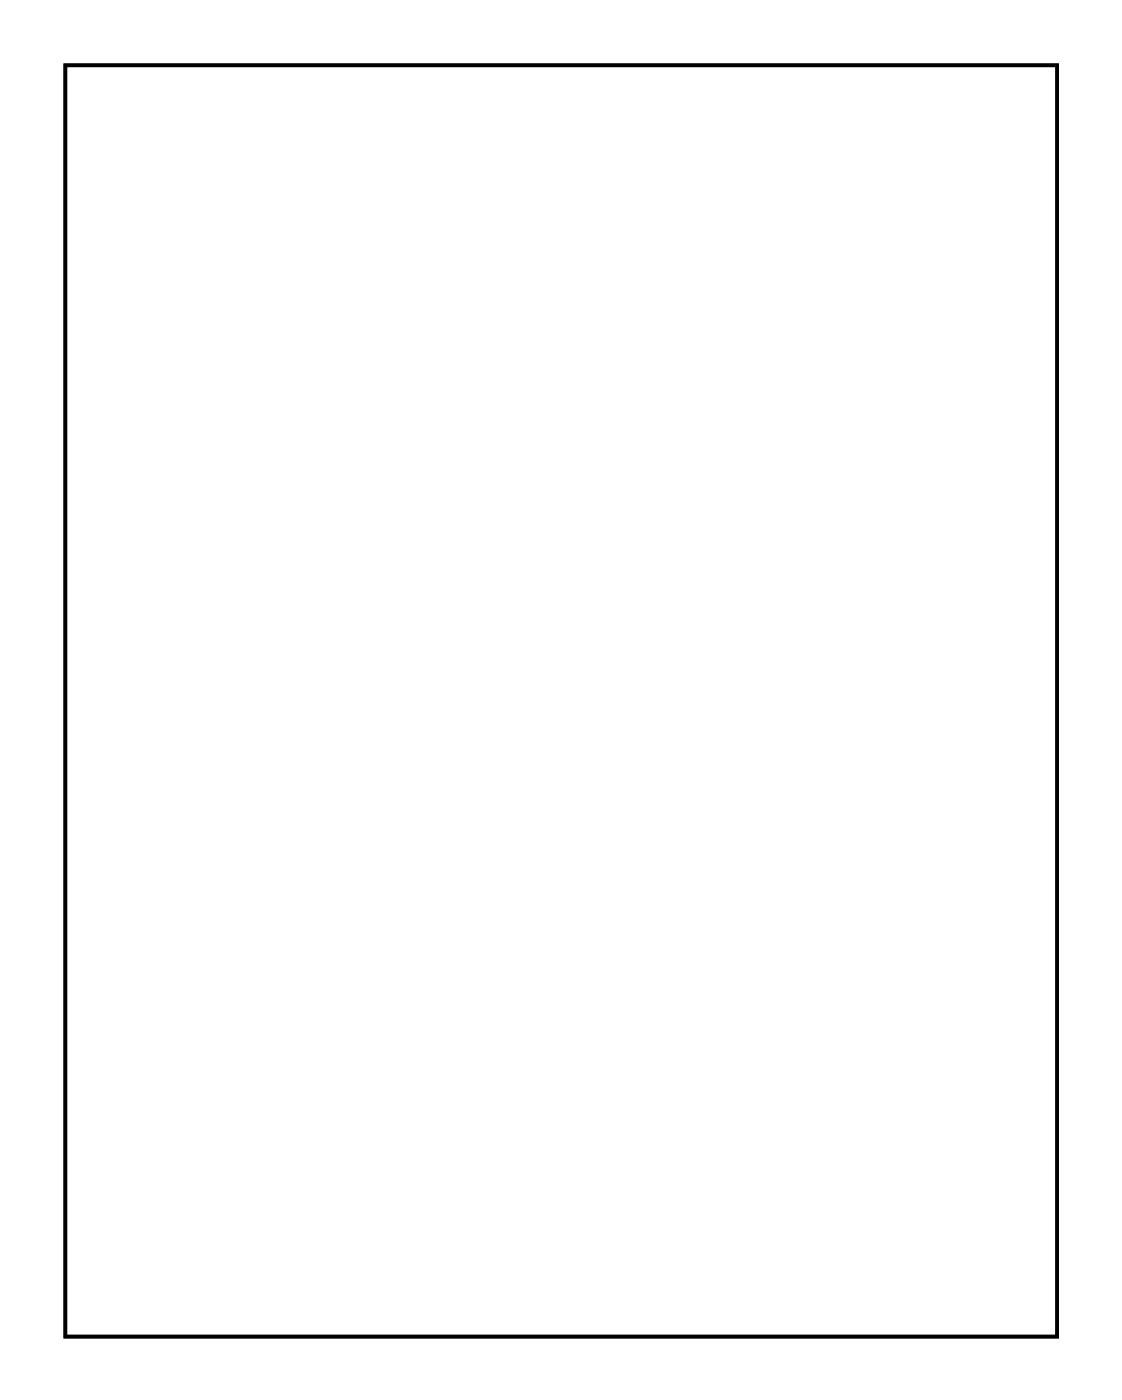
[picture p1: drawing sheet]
<svg xmlns="http://www.w3.org/2000/svg" width="62mm" height="78mm" viewBox="0 0 62 78" stroke-linecap="round" stroke-linejoin="round" font-family="sans-serif">
<path d="M3.6 3.6h55.2v70.8h-55.2z" fill="none" stroke="#000" stroke-width=".2"/>
<path d="M3.6 3.6h55.2v70.8h-55.2zM3.6 3.6v70.8h55.2v-70.8z" fill="#000"/>
<circle cx="28.4" cy="42.6" r=".45" fill="#fff"/>
<circle cx="28.4" cy="42.6" r=".45" fill="none" stroke="#fff" stroke-width=".58"/>
<circle cx="51.2" cy="47.7" r=".45" fill="#fff"/>
<circle cx="51.2" cy="47.7" r=".45" fill="none" stroke="#fff" stroke-width=".58"/>
<circle cx="51.2" cy="45.1" r=".45" fill="#fff"/>
<circle cx="51.2" cy="45.1" r=".45" fill="none" stroke="#fff" stroke-width=".58"/>
<circle cx="51.2" cy="42.6" r=".45" fill="#fff"/>
<circle cx="51.2" cy="42.6" r=".45" fill="none" stroke="#fff" stroke-width=".58"/>
<circle cx="51.2" cy="40" r=".45" fill="#fff"/>
<circle cx="51.2" cy="40" r=".45" fill="none" stroke="#fff" stroke-width=".58"/>
<circle cx="51.2" cy="37.5" r=".45" fill="#fff"/>
<circle cx="51.2" cy="37.5" r=".45" fill="none" stroke="#fff" stroke-width=".58"/>
<circle cx="28.4" cy="45.1" r=".45" fill="#fff"/>
<circle cx="28.4" cy="45.1" r=".45" fill="none" stroke="#fff" stroke-width=".58"/>
<circle cx="28.4" cy="47.7" r=".45" fill="#fff"/>
<circle cx="28.4" cy="47.7" r=".45" fill="none" stroke="#fff" stroke-width=".58"/>
<circle cx="28.4" cy="40" r=".45" fill="#fff"/>
<circle cx="28.4" cy="40" r=".45" fill="none" stroke="#fff" stroke-width=".58"/>
<circle cx="51.2" cy="35" r=".45" fill="#fff"/>
<circle cx="51.2" cy="35" r=".45" fill="none" stroke="#fff" stroke-width=".58"/>
<circle cx="51.2" cy="32.4" r=".45" fill="#fff"/>
<circle cx="51.2" cy="32.4" r=".45" fill="none" stroke="#fff" stroke-width=".58"/>
<circle cx="51.2" cy="29.9" r=".45" fill="#fff"/>
<circle cx="51.2" cy="29.9" r=".45" fill="none" stroke="#fff" stroke-width=".58"/>
<circle cx="51.2" cy="27.4" r=".45" fill="#fff"/>
<circle cx="51.2" cy="27.4" r=".45" fill="none" stroke="#fff" stroke-width=".58"/>
<circle cx="51.2" cy="24.8" r=".45" fill="#fff"/>
<circle cx="51.2" cy="24.8" r=".45" fill="none" stroke="#fff" stroke-width=".58"/>
<circle cx="51.2" cy="22.3" r=".45" fill="#fff"/>
<circle cx="51.2" cy="22.3" r=".45" fill="none" stroke="#fff" stroke-width=".58"/>
<circle cx="51.2" cy="19.8" r=".45" fill="#fff"/>
<circle cx="51.2" cy="19.8" r=".45" fill="none" stroke="#fff" stroke-width=".58"/>
<circle cx="51.2" cy="17.2" r=".45" fill="#fff"/>
<circle cx="51.2" cy="17.2" r=".45" fill="none" stroke="#fff" stroke-width=".58"/>
<circle cx="51.2" cy="14.7" r=".45" fill="#fff"/>
<circle cx="51.2" cy="14.7" r=".45" fill="none" stroke="#fff" stroke-width=".58"/>
<circle cx="51.2" cy="12.1" r=".45" fill="#fff"/>
<circle cx="51.2" cy="12.1" r=".45" fill="none" stroke="#fff" stroke-width=".58"/>
<circle cx="28.4" cy="29.9" r=".45" fill="#fff"/>
<circle cx="28.4" cy="29.9" r=".45" fill="none" stroke="#fff" stroke-width=".58"/>
<circle cx="28.4" cy="27.4" r=".45" fill="#fff"/>
<circle cx="28.4" cy="27.4" r=".45" fill="none" stroke="#fff" stroke-width=".58"/>
<circle cx="28.4" cy="24.8" r=".45" fill="#fff"/>
<circle cx="28.4" cy="24.8" r=".45" fill="none" stroke="#fff" stroke-width=".58"/>
<circle cx="28.4" cy="22.3" r=".45" fill="#fff"/>
<circle cx="28.4" cy="22.3" r=".45" fill="none" stroke="#fff" stroke-width=".58"/>
<circle cx="28.4" cy="19.8" r=".45" fill="#fff"/>
<circle cx="28.4" cy="19.8" r=".45" fill="none" stroke="#fff" stroke-width=".58"/>
<circle cx="28.4" cy="17.2" r=".45" fill="#fff"/>
<circle cx="28.4" cy="17.2" r=".45" fill="none" stroke="#fff" stroke-width=".58"/>
<circle cx="28.4" cy="14.7" r=".45" fill="#fff"/>
<circle cx="28.4" cy="14.7" r=".45" fill="none" stroke="#fff" stroke-width=".58"/>
<circle cx="28.4" cy="12.1" r=".45" fill="#fff"/>
<circle cx="28.4" cy="12.1" r=".45" fill="none" stroke="#fff" stroke-width=".58"/>
<circle cx="28.4" cy="37.5" r=".45" fill="#fff"/>
<circle cx="28.4" cy="37.5" r=".45" fill="none" stroke="#fff" stroke-width=".58"/>
<circle cx="28.4" cy="35" r=".45" fill="#fff"/>
<circle cx="28.4" cy="35" r=".45" fill="none" stroke="#fff" stroke-width=".58"/>
<circle cx="28.4" cy="32.4" r=".45" fill="#fff"/>
<circle cx="28.4" cy="32.4" r=".45" fill="none" stroke="#fff" stroke-width=".58"/>
<circle cx="51.3" cy="56.6" r=".74" fill="#fff"/>
<circle cx="51.3" cy="56.6" r=".74" fill="none" stroke="#fff" stroke-width=".76" stroke-linecap="butt"/>
<circle cx="48.8" cy="56.6" r=".74" fill="#fff"/>
<circle cx="48.8" cy="56.6" r=".74" fill="none" stroke="#fff" stroke-width=".76" stroke-linecap="butt"/>
<circle cx="46.2" cy="56.6" r=".74" fill="#fff"/>
<circle cx="46.2" cy="56.6" r=".74" fill="none" stroke="#fff" stroke-width=".76" stroke-linecap="butt"/>
<circle cx="43.7" cy="56.6" r=".74" fill="#fff"/>
<circle cx="43.7" cy="56.6" r=".74" fill="none" stroke="#fff" stroke-width=".76" stroke-linecap="butt"/>
<circle cx="51.3" cy="56.6" r=".74" fill="#fff"/>
<circle cx="51.3" cy="56.6" r=".74" fill="none" stroke="#fff" stroke-width=".76" stroke-linecap="butt"/>
<circle cx="48.8" cy="56.6" r=".74" fill="#fff"/>
<circle cx="48.8" cy="56.6" r=".74" fill="none" stroke="#fff" stroke-width=".76" stroke-linecap="butt"/>
<circle cx="46.2" cy="56.6" r=".74" fill="#fff"/>
<circle cx="46.2" cy="56.6" r=".74" fill="none" stroke="#fff" stroke-width=".76" stroke-linecap="butt"/>
<circle cx="43.7" cy="56.6" r=".74" fill="#fff"/>
<circle cx="43.7" cy="56.6" r=".74" fill="none" stroke="#fff" stroke-width=".76" stroke-linecap="butt"/>
<circle cx="33.3" cy="56.6" r=".74" fill="#fff"/>
<circle cx="33.3" cy="56.6" r=".74" fill="none" stroke="#fff" stroke-width=".76" stroke-linecap="butt"/>
<circle cx="35.8" cy="56.6" r=".74" fill="#fff"/>
<circle cx="35.8" cy="56.6" r=".74" fill="none" stroke="#fff" stroke-width=".76" stroke-linecap="butt"/>
<circle cx="38.4" cy="56.6" r=".74" fill="#fff"/>
<circle cx="38.4" cy="56.6" r=".74" fill="none" stroke="#fff" stroke-width=".76" stroke-linecap="butt"/>
<circle cx="40.9" cy="56.6" r=".74" fill="#fff"/>
<circle cx="40.9" cy="56.6" r=".74" fill="none" stroke="#fff" stroke-width=".76" stroke-linecap="butt"/>
<circle cx="55.1" cy="43.9" r=".7" fill="#fff"/>
<circle cx="55.1" cy="43.9" r=".7" fill="none" stroke="#fff" stroke-width=".76" stroke-linecap="butt"/>
<circle cx="55.1" cy="33.7" r=".7" fill="#fff"/>
<circle cx="55.1" cy="33.7" r=".7" fill="none" stroke="#fff" stroke-width=".76" stroke-linecap="butt"/>
<circle cx="55.1" cy="57.9" r=".7" fill="#fff"/>
<circle cx="55.1" cy="57.9" r=".7" fill="none" stroke="#fff" stroke-width=".76" stroke-linecap="butt"/>
<circle cx="55.1" cy="47.7" r=".7" fill="#fff"/>
<circle cx="55.1" cy="47.7" r=".7" fill="none" stroke="#fff" stroke-width=".76" stroke-linecap="butt"/>
<circle cx="24.6" cy="23.6" r=".57" fill="#fff"/>
<circle cx="24.6" cy="23.6" r=".57" fill="none" stroke="#fff" stroke-width=".76" stroke-linecap="butt"/>
<circle cx="22.6" cy="23.6" r=".57" fill="#fff"/>
<circle cx="22.6" cy="23.6" r=".57" fill="none" stroke="#fff" stroke-width=".76" stroke-linecap="butt"/>
<circle cx="20.6" cy="23.6" r=".57" fill="#fff"/>
<circle cx="20.6" cy="23.6" r=".57" fill="none" stroke="#fff" stroke-width=".76" stroke-linecap="butt"/>
<circle cx="18.6" cy="23.6" r=".57" fill="#fff"/>
<circle cx="18.6" cy="23.6" r=".57" fill="none" stroke="#fff" stroke-width=".76" stroke-linecap="butt"/>
<circle cx="17" cy="35" r=".7" fill="#fff"/>
<circle cx="17" cy="35" r=".7" fill="none" stroke="#fff" stroke-width=".76" stroke-linecap="butt"/>
<circle cx="17" cy="45.2" r=".7" fill="#fff"/>
<circle cx="17" cy="45.2" r=".7" fill="none" stroke="#fff" stroke-width=".76" stroke-linecap="butt"/>
<circle cx="20.8" cy="32.5" r=".7" fill="#fff"/>
<circle cx="20.8" cy="32.5" r=".7" fill="none" stroke="#fff" stroke-width=".76" stroke-linecap="butt"/>
<circle cx="20.8" cy="42.6" r=".7" fill="#fff"/>
<circle cx="20.8" cy="42.6" r=".7" fill="none" stroke="#fff" stroke-width=".76" stroke-linecap="butt"/>
<circle cx="24.6" cy="29.9" r=".7" fill="#fff"/>
<circle cx="24.6" cy="29.9" r=".7" fill="none" stroke="#fff" stroke-width=".76" stroke-linecap="butt"/>
<circle cx="24.6" cy="40.1" r=".7" fill="#fff"/>
<circle cx="24.6" cy="40.1" r=".7" fill="none" stroke="#fff" stroke-width=".76" stroke-linecap="butt"/>
<circle cx="55.1" cy="18.5" r="1.6" fill="#fff"/>
<circle cx="55.1" cy="18.5" r="1.6" fill="none" stroke="#fff" stroke-width=".25"/>
<circle cx="48.8" cy="70.6" r="1.6" fill="#fff"/>
<circle cx="48.8" cy="70.6" r="1.6" fill="none" stroke="#fff" stroke-width=".25"/>
<circle cx="6.8" cy="19.8" r="1.6" fill="#fff"/>
<circle cx="6.8" cy="19.8" r="1.6" fill="none" stroke="#fff" stroke-width=".25"/>
<circle cx="22.1" cy="70.6" r="1.6" fill="#fff"/>
<circle cx="22.1" cy="70.6" r="1.6" fill="none" stroke="#fff" stroke-width=".25"/>
</svg>
